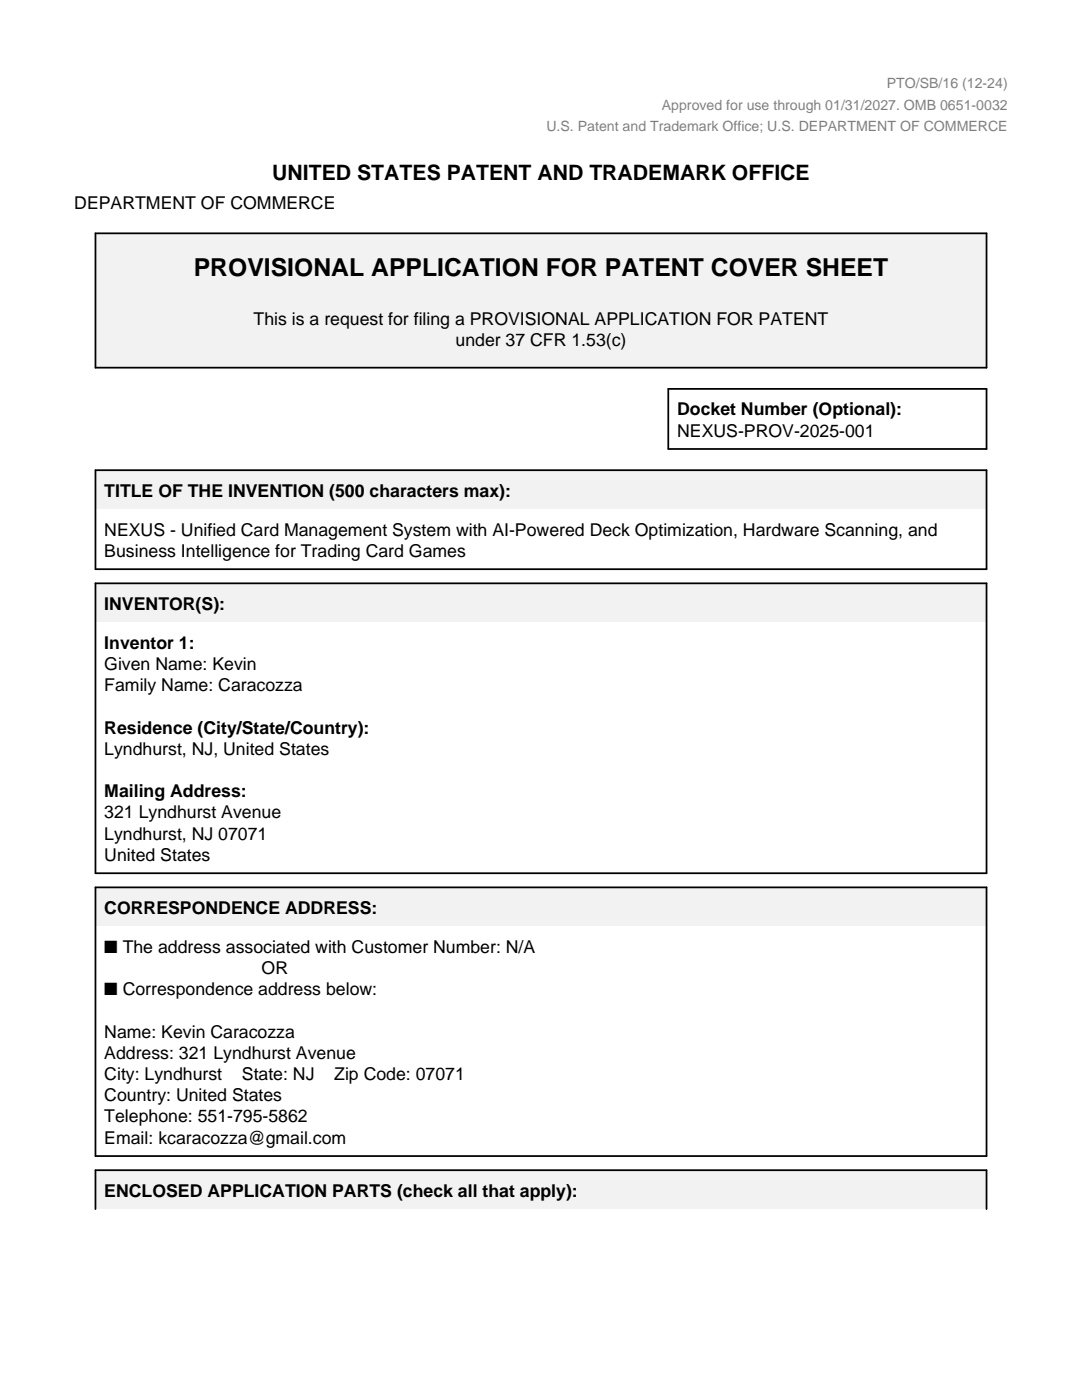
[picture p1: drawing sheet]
<svg xmlns="http://www.w3.org/2000/svg" width="216mm" height="279mm" viewBox="0 0 216 279" stroke-linecap="round" stroke-linejoin="round" font-family="sans-serif">
<defs><g id="words">
<text font-size="4.9" x="38.7" y="55">PROVISIONAL APPLICATION FOR PATENT COVER SHEET</text>
<text font-size="4.2" x="54.3" y="36">UNITED STATES PATENT AND TRADEMARK OFFICE</text>
<g font-size="3.5">
<text x="14.8" y="41.6">DEPARTMENT OF COMMERCE</text>
<text x="50.6" y="64.9">This is a request for filing a PROVISIONAL APPLICATION FOR PATENT</text>
<text x="90.9" y="69.1">under 37 CFR 1.53(c)</text>
<text x="135.1" y="82.9">Docket Number (Optional):</text>
<text x="135.1" y="87.1">NEXUS-PROV-2025-001</text>
<text x="20.8" y="99.1">TITLE OF THE INVENTION (500 characters max):</text>
<text x="20.8" y="106.9">NEXUS - Unified Card Management System with AI-Powered Deck Optimization, Hardware Scanning, and</text>
<text x="20.8" y="111.1">Business Intelligence for Trading Card Games</text>
<text x="20.8" y="121.7">INVENTOR(S):</text>
<text x="20.8" y="129.5">Inventor 1:</text>
<text x="20.8" y="133.7">Given Name: Kevin</text>
<text x="20.8" y="137.9">Family Name: Caracozza</text>
<text x="20.8" y="146.4">Residence (City/State/Country):</text>
<text x="20.8" y="150.6">Lyndhurst, NJ, United States</text>
<text x="20.8" y="159.1">Mailing Address:</text>
<text x="20.8" y="163.3">321 Lyndhurst Avenue</text>
<text x="20.8" y="167.6">Lyndhurst, NJ 07071</text>
<text x="20.8" y="171.8">United States</text>
<text x="20.8" y="182.4">CORRESPONDENCE ADDRESS:</text>
<text x="20.8" y="190.1">■ The address associated with Customer Number: N/A</text>
<text x="52.2" y="194.4">OR</text>
<text x="20.8" y="198.6">■ Correspondence address below:</text>
<text x="20.8" y="207.1">Name: Kevin Caracozza</text>
<text x="20.8" y="211.3">Address: 321 Lyndhurst Avenue</text>
<text x="20.8" y="215.5">City: Lyndhurst</text>
<text x="48.3" y="215.5">State: NJ</text>
<text x="66.7" y="215.5">Zip Code: 07071</text>
<text x="20.8" y="219.8">Country: United States</text>
<text x="20.8" y="224">Telephone: 551-795-5862</text>
<text x="20.8" y="228.2">Email: kcaracozza@gmail.com</text>
<text x="20.8" y="238.8">ENCLOSED APPLICATION PARTS (check all that apply):</text>
</g>
<g font-size="2.8" fill="#808080">
<text x="176.9" y="17.6">PTO/SB/16 (12-24)</text>
<text x="132.1" y="21.9">Approved for use through 01/31/2027. OMB 0651-0032</text>
<text x="109" y="26.1">U.S. Patent and Trademark Office; U.S. DEPARTMENT OF COMMERCE</text>
</g>
</g></defs>
<path d="M19 46.6h177.8v26.8h-177.8z" fill-rule="evenodd" fill="#f2f2f2"/>
<path d="M19 46.6h177.8v26.8h-177.8zM133.3 77.6h63.5v12h-63.5z" fill="none" stroke="#000" stroke-width=".35"/>
<g fill="#f2f2f2">
<path d="M19 93.8h177.8v7.8h-177.8z" fill-rule="evenodd"/>
<path d="M20.8 95.6h173.9v4.2h-173.9z" fill-rule="evenodd"/>
</g>
<path d="M19 93.8h177.8v19.8h-177.8z" fill="none" stroke="#000" stroke-width=".35"/>
<g fill="#f2f2f2">
<path d="M19 116.4h177.8v7.8h-177.8z" fill-rule="evenodd"/>
<path d="M20.8 118.2h173.9v4.2h-173.9z" fill-rule="evenodd"/>
</g>
<path d="M19 116.4h177.8v57.9h-177.8z" fill="none" stroke="#000" stroke-width=".35"/>
<g fill="#f2f2f2">
<path d="M19 177.1h177.8v7.8h-177.8z" fill-rule="evenodd"/>
<path d="M20.8 178.9h173.9v4.2h-173.9z" fill-rule="evenodd"/>
</g>
<path d="M19 177.1h177.8v53.6h-177.8z" fill="none" stroke="#000" stroke-width=".35"/>
<g fill="#f2f2f2">
<path d="M19 233.5h177.8v7.8h-177.8z" fill-rule="evenodd"/>
<path d="M20.8 235.3h173.9v4.2h-173.9z" fill-rule="evenodd"/>
</g>
<path d="M19 241.3v-7.8h177.8v7.8" fill="none" stroke="#000" stroke-width=".35"/>
<use href="#words"/>
</svg>
